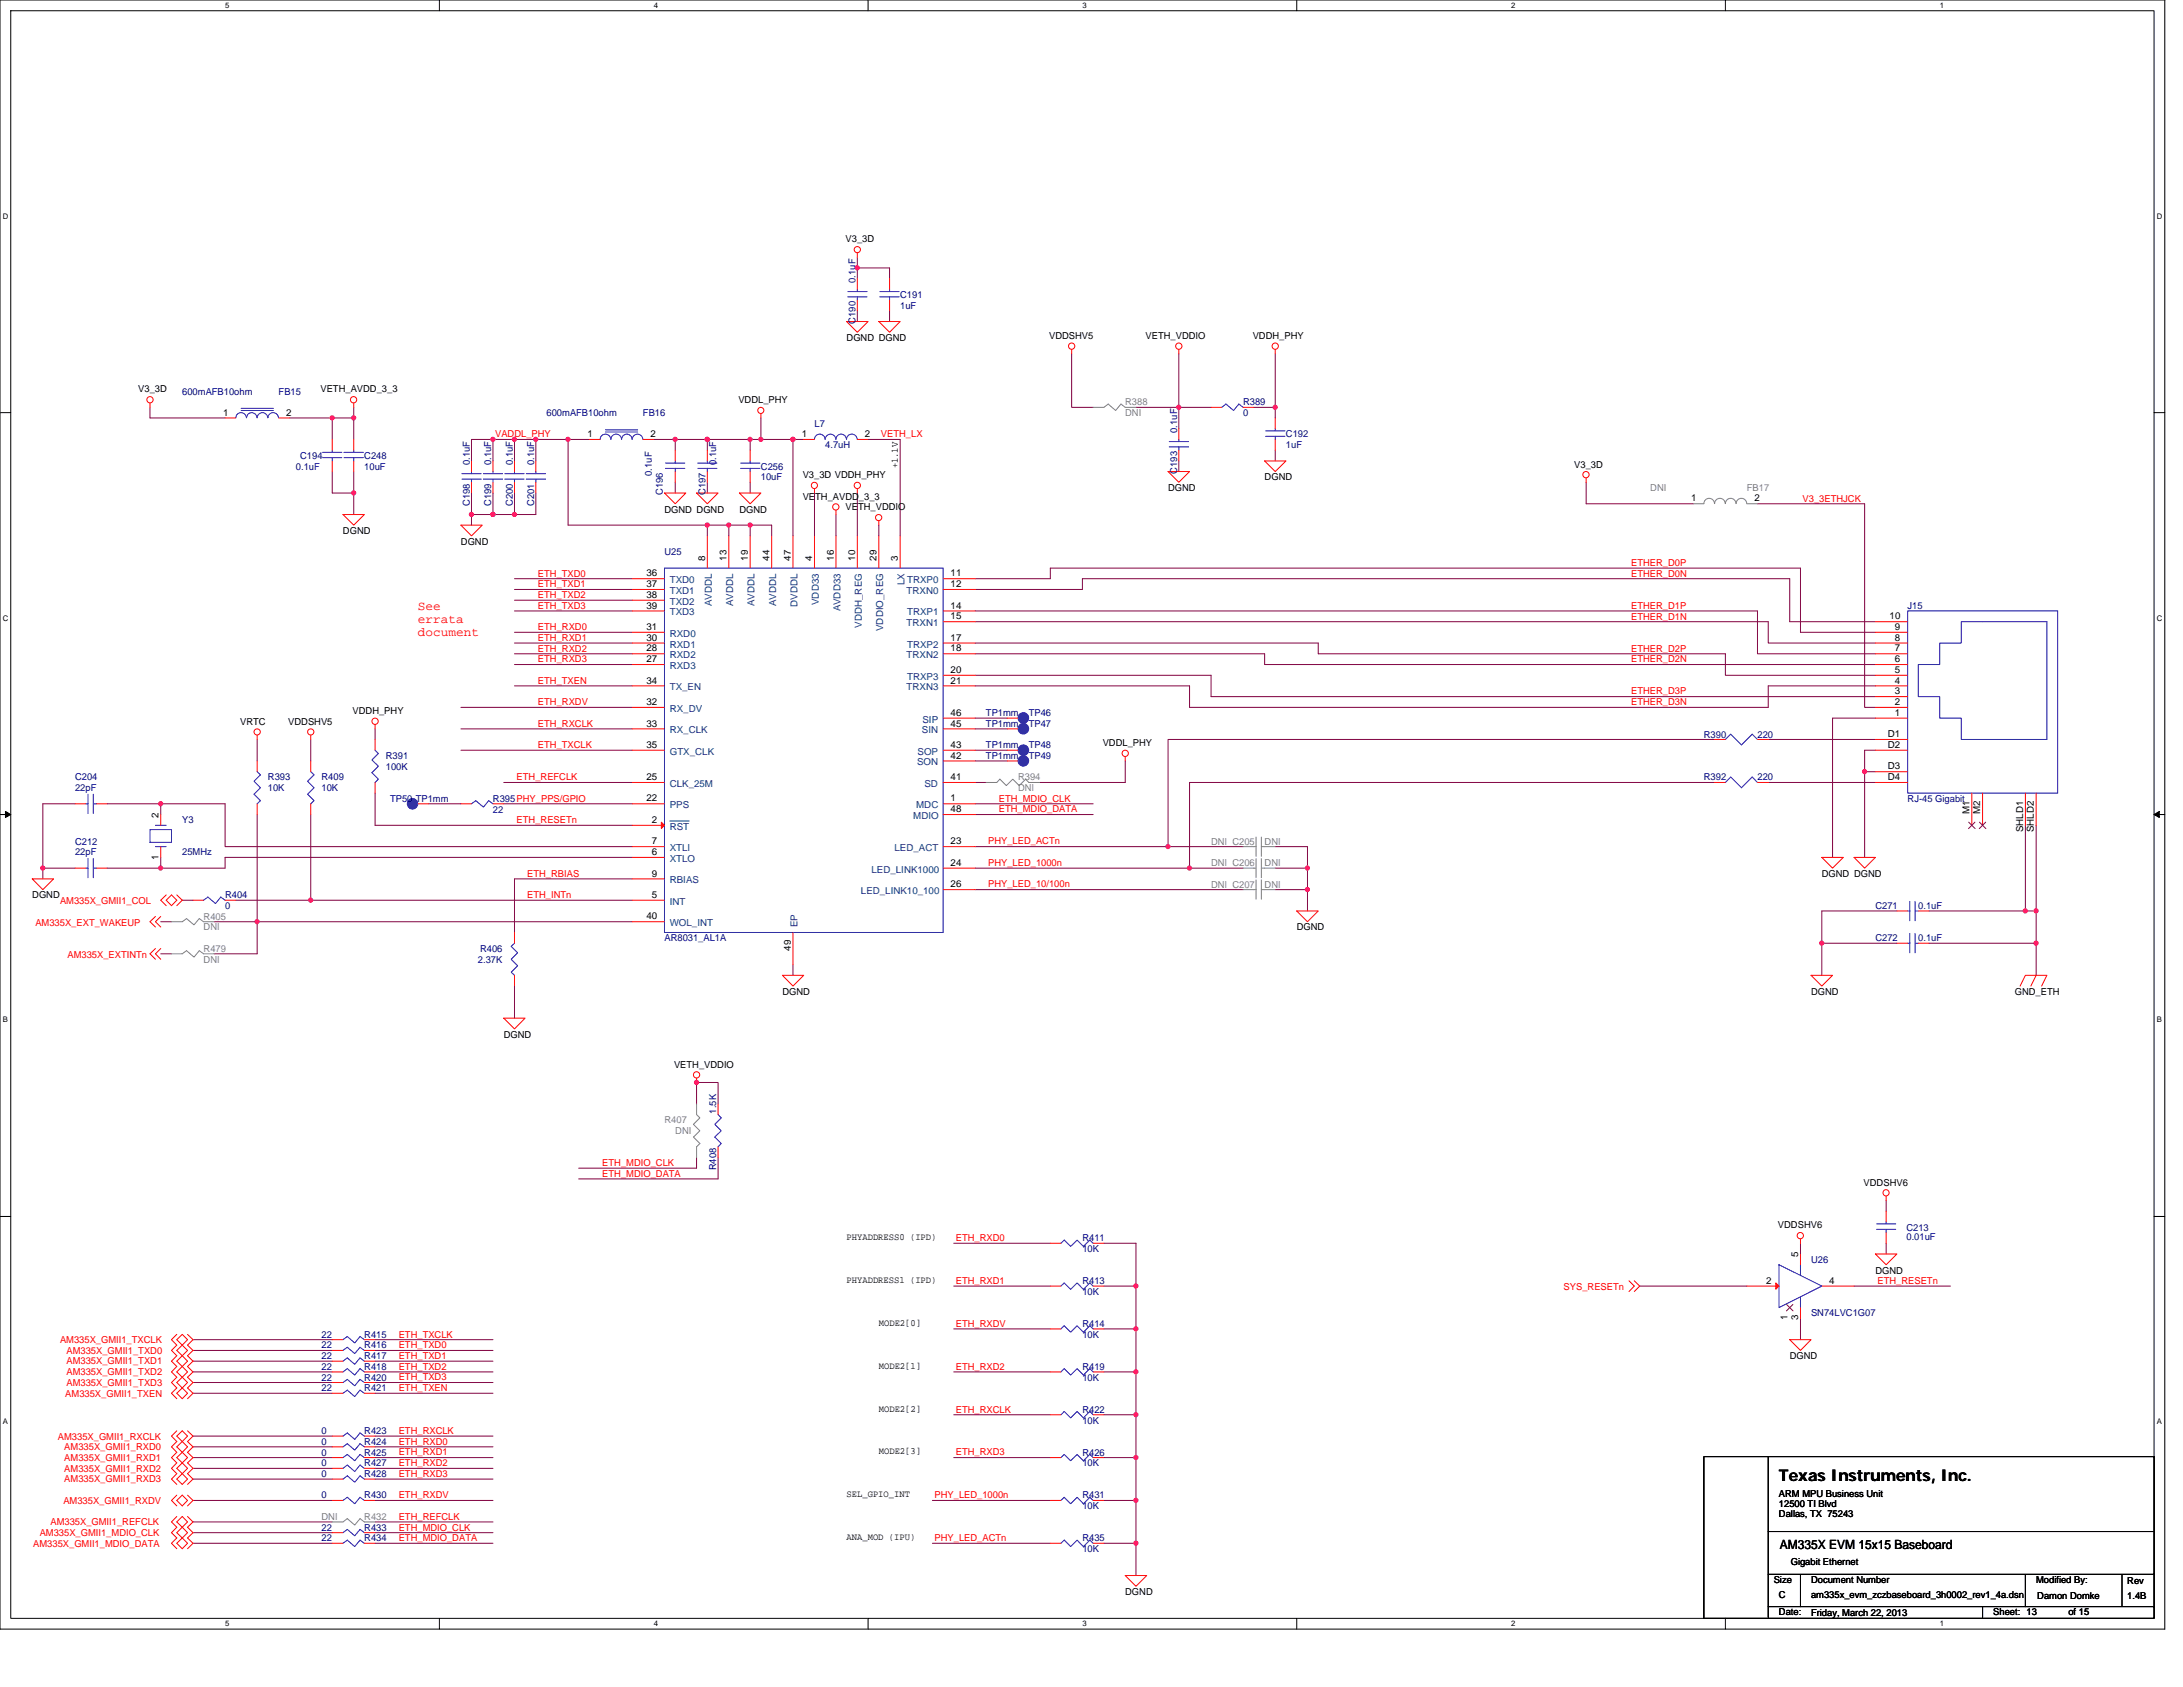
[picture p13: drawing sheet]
<svg xmlns="http://www.w3.org/2000/svg" width="279mm" height="216mm" viewBox="0 0 279 216" stroke-linecap="round" stroke-linejoin="round" font-family="sans-serif">
<defs><g id="words">
<text font-size="2.1" x="227.7" y="189.5">Texas Instruments, Inc.</text>
<g font-size="1.6" fill="#f00">
<text x="53.5" y="78.1">See</text>
<text x="53.5" y="79.7">errata</text>
<text x="53.5" y="81.3">document</text>
</g>
<text font-size="1.6" x="227.8" y="198.2">AM335X EVM 15x15 Baseboard</text>
<g font-size="1.2">
<text x="108.2" y="31">V3_3D</text>
<text x="108.4" y="43.6">DGND DGND</text>
<text x="134.3" y="43.4">VDDSHV5</text>
<text x="146.6" y="43.4">VETH_VDDIO</text>
<text x="160.3" y="43.4">VDDH_PHY</text>
<text x="17.7" y="50.2">V3_3D</text>
<text x="28.6" y="53.2">1</text>
<text x="36.6" y="53.2">2</text>
<text x="41" y="50.2">VETH_AVDD_3_3</text>
<text x="94.5" y="51.6">VDDL_PHY</text>
<text x="75.2" y="55.9">1</text>
<text x="83.2" y="55.9">2</text>
<text x="102.6" y="55.9">1</text>
<text x="110.7" y="55.9">2</text>
<text x="114.9" y="59.9" transform="rotate(-90 114.9 59.9)">+1.1V</text>
<text x="201.5" y="59.8">V3_3D</text>
<text x="85" y="65.6">DGND DGND</text>
<text x="94.6" y="65.6">DGND</text>
<text x="102.7" y="61.2">V3_3D VDDH_PHY</text>
<text x="102.7" y="63.9">VETH_AVDD_3_3</text>
<text x="108.2" y="65.3">VETH_VDDIO</text>
<text x="149.5" y="62.8">DGND</text>
<text x="161.9" y="61.5">DGND</text>
<text x="216.5" y="64.2">1</text>
<text x="224.5" y="64.2">2</text>
<text x="43.9" y="68.3">DGND</text>
<text x="59" y="69.7">DGND</text>
<text x="90.2" y="71.8" transform="rotate(-90 90.2 71.8)">8</text>
<text x="93" y="71.8" transform="rotate(-90 93 71.8)">13</text>
<text x="95.7" y="71.8" transform="rotate(-90 95.7 71.8)">19</text>
<text x="98.5" y="71.8" transform="rotate(-90 98.5 71.8)">44</text>
<text x="101.2" y="71.8" transform="rotate(-90 101.2 71.8)">47</text>
<text x="103.9" y="71.8" transform="rotate(-90 103.9 71.8)">4</text>
<text x="106.7" y="71.8" transform="rotate(-90 106.7 71.8)">16</text>
<text x="109.4" y="71.8" transform="rotate(-90 109.4 71.8)">10</text>
<text x="112.2" y="71.8" transform="rotate(-90 112.2 71.8)">29</text>
<text x="114.9" y="71.8" transform="rotate(-90 114.9 71.8)">3</text>
<text x="82.7" y="73.8">36</text>
<text x="82.7" y="75.1">37</text>
<text x="82.7" y="76.5">38</text>
<text x="82.7" y="77.9">39</text>
<text x="121.7" y="73.8">11</text>
<text x="121.7" y="77.9">14</text>
<text x="121.7" y="75.1">12</text>
<text x="82.7" y="83.4">28</text>
<text x="82.7" y="82">30</text>
<text x="82.7" y="80.6">31</text>
<text x="121.7" y="82">17</text>
<text x="121.7" y="79.3">15</text>
<text x="121.7" y="83.4">18</text>
<text x="241.9" y="79.3">10</text>
<text x="242.5" y="83.4">7</text>
<text x="242.5" y="82">8</text>
<text x="242.5" y="80.6">9</text>
<text x="82.7" y="84.8">27</text>
<text x="82.7" y="87.5">34</text>
<text x="121.7" y="86.1">20</text>
<text x="121.7" y="87.5">21</text>
<text x="242.5" y="88.9">3</text>
<text x="242.5" y="87.5">4</text>
<text x="242.5" y="86.1">5</text>
<text x="242.5" y="84.8">6</text>
<text x="30.7" y="92.8">VRTC</text>
<text x="36.9" y="92.8">VDDSHV5</text>
<text x="45.1" y="91.4">VDDH_PHY</text>
<text x="82.7" y="90.2">32</text>
<text x="82.7" y="93">33</text>
<text x="82.7" y="95.7">35</text>
<text x="121.7" y="93">45</text>
<text x="121.7" y="95.7">43</text>
<text x="121.7" y="91.6">46</text>
<text x="141.1" y="95.5">VDDL_PHY</text>
<text x="241.6" y="94.3">D1</text>
<text x="241.6" y="95.7">D2</text>
<text x="242.5" y="91.6">1</text>
<text x="242.5" y="90.2">2</text>
<text x="82.7" y="99.8">25</text>
<text x="121.7" y="99.8">41</text>
<text x="121.7" y="97.1">42</text>
<text x="241.6" y="98.5">D3</text>
<text x="241.6" y="99.8">D4</text>
<text x="20.3" y="104.7" transform="rotate(-90 20.3 104.7)">2</text>
<text x="82.7" y="102.6">22</text>
<text x="83.4" y="105.3">2</text>
<text x="121.7" y="102.6">1</text>
<text x="121.7" y="103.9">48</text>
<text x="252.1" y="104.2" transform="rotate(-90 252.1 104.2)">M1</text>
<text x="253.4" y="104.2" transform="rotate(-90 253.4 104.2)">M2</text>
<text x="258.9" y="106.5" transform="rotate(-90 258.9 106.5)">SHLD1</text>
<text x="260.3" y="106.5" transform="rotate(-90 260.3 106.5)">SHLD2</text>
<text x="20.3" y="110" transform="rotate(-90 20.3 110)">1</text>
<text x="83.4" y="109.4">6</text>
<text x="83.4" y="108.1">7</text>
<text x="83.4" y="112.2">9</text>
<text x="121.7" y="113.6">26</text>
<text x="121.7" y="108.1">23</text>
<text x="121.7" y="110.8">24</text>
<text x="233.2" y="112.2">DGND DGND</text>
<text x="4.1" y="115">DGND</text>
<text x="82.7" y="117.7">40</text>
<text x="83.4" y="114.9">5</text>
<text x="166" y="119.1">DGND</text>
<text x="101.2" y="121.7" transform="rotate(-90 101.2 121.7)">49</text>
<text x="100.1" y="127.3">DGND</text>
<text x="231.8" y="127.3">DGND</text>
<text x="257.9" y="127.3">GND_ETH</text>
<text x="64.5" y="132.8">DGND</text>
<text x="86.3" y="136.6">VETH_VDDIO</text>
<text x="238.5" y="151.7">VDDSHV6</text>
<text x="108.4" y="158.7">PHYADDRESS0 (IPD)</text>
<text x="227.6" y="157.2">VDDSHV6</text>
<text x="230.1" y="160.9" transform="rotate(-90 230.1 160.9)">5</text>
<text x="108.4" y="164.2">PHYADDRESS1 (IPD)</text>
<text x="226.1" y="164.3">2</text>
<text x="234.1" y="164.3">4</text>
<text x="240" y="163">DGND</text>
<text x="112.5" y="169.7">MODE2[0]</text>
<text x="228.8" y="169" transform="rotate(-90 228.8 169)">1</text>
<text x="229.1" y="173.9">DGND</text>
<text x="230.1" y="169" transform="rotate(-90 230.1 169)">3</text>
<text x="112.5" y="175.2">MODE2[1]</text>
<text x="112.5" y="180.7">MODE2[2]</text>
<text x="108.4" y="191.6">SEL_GPIO_INT</text>
<text x="112.5" y="186.1">MODE2[3]</text>
<text x="227.7" y="191.6">ARM MPU Business Unit</text>
<text x="108.4" y="197.1">ANA_MOD (IPU)</text>
<text x="227.7" y="192.9">12500 TI Blvd</text>
<text x="227.7" y="194.2">Dallas, TX 75243</text>
<text x="227" y="202.6">Size</text>
<text x="229.2" y="200.3">Gigabit Ethernet</text>
<text x="231.8" y="202.6">Document Number</text>
<text x="260.6" y="202.6">Modified By:</text>
<text x="272.3" y="202.8">Rev</text>
<text x="144" y="204.1">DGND</text>
<text x="227.7" y="206.7">Date:</text>
<text x="227.7" y="204.5">C</text>
<text x="231.8" y="206.9">Friday, March 22, 2013</text>
<text x="231.8" y="204.5">am335x_evm_zczbaseboard_3h0002_rev1_4a.dsn</text>
<text x="255.1" y="206.7">Sheet: 13</text>
<text x="260.8" y="204.7">Damon Domke</text>
<text x="264.7" y="206.7">of 15</text>
<text x="272.3" y="204.7">1.4B</text>
</g>
<g font-size="1.2" fill="#000080">
<text x="109.5" y="41.4" transform="rotate(-90 109.5 41.4)">C190</text>
<text x="109.5" y="36.2" transform="rotate(-90 109.5 36.2)">0.1uF</text>
<text x="115.2" y="38.2">C191</text>
<text x="115.2" y="39.5">1uF</text>
<text x="23.3" y="50.5">600mAFB10ohm</text>
<text x="35.7" y="50.5">FB15</text>
<text x="70" y="53.3">600mAFB10ohm</text>
<text x="82.3" y="53.3">FB16</text>
<text x="159.1" y="51.9">R389</text>
<text x="159.1" y="53.3">0</text>
<text x="38.4" y="58.7">C194</text>
<text x="46.6" y="58.7">C248</text>
<text x="60.1" y="59.5" transform="rotate(-90 60.1 59.5)">0.1uF</text>
<text x="62.9" y="59.5" transform="rotate(-90 62.9 59.5)">0.1uF</text>
<text x="65.6" y="59.5" transform="rotate(-90 65.6 59.5)">0.1uF</text>
<text x="68.3" y="59.5" transform="rotate(-90 68.3 59.5)">0.1uF</text>
<text x="91.7" y="59.5" transform="rotate(-90 91.7 59.5)">0.1uF</text>
<text x="104.2" y="54.6">L7</text>
<text x="105.6" y="57.4">4.7uH</text>
<text x="150.6" y="55.4" transform="rotate(-90 150.6 55.4)">0.1uF</text>
<text x="164.6" y="56">C192</text>
<text x="164.6" y="57.4">1uF</text>
<text x="37.9" y="60.1">0.1uF</text>
<text x="46.6" y="60.1">10uF</text>
<text x="60.1" y="64.7" transform="rotate(-90 60.1 64.7)">C198</text>
<text x="62.9" y="64.7" transform="rotate(-90 62.9 64.7)">C199</text>
<text x="65.6" y="64.7" transform="rotate(-90 65.6 64.7)">C200</text>
<text x="68.3" y="64.7" transform="rotate(-90 68.3 64.7)">C201</text>
<text x="83.4" y="60.9" transform="rotate(-90 83.4 60.9)">0.1uF</text>
<text x="84.8" y="63.4" transform="rotate(-90 84.8 63.4)">C196</text>
<text x="90.3" y="63.4" transform="rotate(-90 90.3 63.4)">C197</text>
<text x="97.4" y="60.1">C256</text>
<text x="97.4" y="61.5">10uF</text>
<text x="150.6" y="60.6" transform="rotate(-90 150.6 60.6)">C193</text>
<text x="85" y="71.1">U25</text>
<text x="244.2" y="77.9">J15</text>
<text x="126.2" y="93">TP1mm</text>
<text x="126.2" y="91.7">TP1mm</text>
<text x="126.2" y="95.8">TP1mm</text>
<text x="131.7" y="93">TP47</text>
<text x="131.7" y="91.7">TP46</text>
<text x="131.7" y="95.8">TP48</text>
<text x="218.1" y="94.4">R390</text>
<text x="224.9" y="94.4">220</text>
<text x="9.6" y="99.9">C204</text>
<text x="9.6" y="101.3">22pF</text>
<text x="34.3" y="99.9">R393</text>
<text x="34.3" y="101.3">10K</text>
<text x="41.1" y="99.9">R409</text>
<text x="41.1" y="101.3">10K</text>
<text x="49.4" y="97.1">R391</text>
<text x="49.4" y="98.5">100K</text>
<text x="126.2" y="97.1">TP1mm</text>
<text x="131.7" y="97.1">TP49</text>
<text x="218.1" y="99.9">R392</text>
<text x="224.9" y="99.9">220</text>
<text x="23.3" y="105.4">Y3</text>
<text x="49.9" y="102.6">TP50 TP1mm</text>
<text x="63.1" y="102.6">R395PHY_PPS/GPIO</text>
<text x="63.1" y="104">22</text>
<text x="244.2" y="102.6">RJ-45 Gigabit</text>
<text x="9.6" y="108.1">C212</text>
<text x="9.6" y="109.5">22pF</text>
<text x="23.3" y="109.5">25MHz</text>
<text x="28.8" y="115">R404</text>
<text x="28.8" y="116.3">0</text>
<text x="240" y="116.3">C271</text>
<text x="245.5" y="116.3">0.1uF</text>
<text x="61.2" y="123.2">2.37K</text>
<text x="61.4" y="121.8">R406</text>
<text x="85" y="120.5">AR8031_AL1A</text>
<text x="240" y="120.5">C272</text>
<text x="245.5" y="120.5">0.1uF</text>
<text x="91.7" y="142.5" transform="rotate(-90 91.7 142.5)">1.5K</text>
<text x="91.7" y="149.8" transform="rotate(-90 91.7 149.8)">R408</text>
<text x="138.5" y="158.9">R411</text>
<text x="138.5" y="160.2">10K</text>
<text x="231.8" y="161.6">U26</text>
<text x="244" y="157.5">C213</text>
<text x="244" y="158.7">0.01uF</text>
<text x="138.5" y="164.3">R413</text>
<text x="138.5" y="165.7">10K</text>
<text x="41.1" y="172.6">22</text>
<text x="41.1" y="173.9">22</text>
<text x="41.1" y="171.2">22</text>
<text x="46.6" y="172.6">R416</text>
<text x="46.6" y="173.9">R417</text>
<text x="46.6" y="171.2">R415</text>
<text x="138.5" y="169.8">R414</text>
<text x="138.5" y="171.2">10K</text>
<text x="231.8" y="168.5">SN74LVC1G07</text>
<text x="41.1" y="175.3">22</text>
<text x="41.1" y="176.7">22</text>
<text x="41.1" y="178.1">22</text>
<text x="46.6" y="175.3">R418</text>
<text x="46.6" y="176.7">R420</text>
<text x="46.6" y="178.1">R421</text>
<text x="138.5" y="175.3">R419</text>
<text x="138.5" y="176.7">10K</text>
<text x="41.1" y="183.6">0</text>
<text x="41.1" y="184.9">0</text>
<text x="46.6" y="183.6">R423</text>
<text x="46.6" y="184.9">R424</text>
<text x="138.5" y="180.8">R422</text>
<text x="138.5" y="182.2">10K</text>
<text x="41.1" y="191.8">0</text>
<text x="41.1" y="186.3">0</text>
<text x="41.1" y="189">0</text>
<text x="41.1" y="187.7">0</text>
<text x="46.6" y="191.8">R430</text>
<text x="46.6" y="186.3">R425</text>
<text x="46.6" y="189">R428</text>
<text x="46.6" y="187.7">R427</text>
<text x="138.5" y="191.8">R431</text>
<text x="138.5" y="186.3">R426</text>
<text x="138.5" y="187.7">10K</text>
<text x="41.1" y="195.9">22</text>
<text x="41.1" y="197.3">22</text>
<text x="46.6" y="195.9">R433</text>
<text x="46.6" y="197.3">R434</text>
<text x="138.5" y="193.1">10K</text>
<text x="138.5" y="197.3">R435</text>
<text x="138.5" y="198.6">10K</text>
</g>
<g font-size="1.2" fill="#808080">
<text x="144" y="51.9">R388</text>
<text x="144" y="53.3">DNI</text>
<text x="211.2" y="62.8">DNI</text>
<text x="223.6" y="62.8">FB17</text>
<text x="130.3" y="99.9">R394</text>
<text x="130.3" y="101.3">DNI</text>
<text x="155" y="113.6">DNI C207</text>
<text x="155" y="110.8">DNI C206</text>
<text x="155" y="108.1">DNI C205</text>
<text x="161.9" y="113.6">DNI</text>
<text x="161.9" y="110.8">DNI</text>
<text x="161.9" y="108.1">DNI</text>
<text x="26.1" y="117.7">R405</text>
<text x="26.1" y="119.1">DNI</text>
<text x="26.1" y="121.8">R479</text>
<text x="26.1" y="123.2">DNI</text>
<text x="85" y="143.8">R407</text>
<text x="86.4" y="145.1">DNI</text>
<text x="41.1" y="194.5">DNI</text>
<text x="46.6" y="194.5">R432</text>
</g>
<g font-size="1.2" fill="#f00">
<text x="63.4" y="56">VADDL_PHY</text>
<text x="112.8" y="56">VETH_LX</text>
<text x="230.7" y="64.2">V3_3ETHJCK</text>
<text x="68.9" y="75.2">ETH_TXD1</text>
<text x="68.9" y="73.8">ETH_TXD0</text>
<text x="68.9" y="77.9">ETH_TXD3</text>
<text x="68.9" y="76.5">ETH_TXD2</text>
<text x="208.8" y="73.8">ETHER_D0N</text>
<text x="208.8" y="77.9">ETHER_D1P</text>
<text x="208.8" y="72.4">ETHER_D0P</text>
<text x="68.9" y="80.6">ETH_RXD0</text>
<text x="68.9" y="82">ETH_RXD1</text>
<text x="68.9" y="83.4">ETH_RXD2</text>
<text x="208.8" y="79.3">ETHER_D1N</text>
<text x="208.8" y="83.4">ETHER_D2P</text>
<text x="68.9" y="84.8">ETH_RXD3</text>
<text x="68.9" y="87.5">ETH_TXEN</text>
<text x="208.8" y="84.8">ETHER_D2N</text>
<text x="208.8" y="88.9">ETHER_D3P</text>
<text x="68.9" y="95.7">ETH_TXCLK</text>
<text x="68.9" y="93">ETH_RXCLK</text>
<text x="68.9" y="90.3">ETH_RXDV</text>
<text x="208.8" y="90.3">ETHER_D3N</text>
<text x="66.1" y="99.9">ETH_REFCLK</text>
<text x="66.1" y="105.3">ETH_RESETn</text>
<text x="127.8" y="102.6">ETH_MDIO_CLK</text>
<text x="127.8" y="104">ETH_MDIO_DATA</text>
<text x="67.5" y="112.2">ETH_RBIAS</text>
<text x="126.5" y="108.1">PHY_LED_ACTn</text>
<text x="126.5" y="110.8">PHY_LED_1000n</text>
<text x="126.5" y="113.6">PHY_LED_10/100n</text>
<text x="4.5" y="118.5">AM335X_EXT_WAKEUP</text>
<text x="7.7" y="115.7">AM335X_GMII1_COL</text>
<text x="67.5" y="114.9">ETH_INTn</text>
<text x="8.6" y="122.6">AM335X_EXTINTn</text>
<text x="77.1" y="149.2">ETH_MDIO_CLK</text>
<text x="77.1" y="150.6">ETH_MDIO_DATA</text>
<text x="122.3" y="158.8">ETH_RXD0</text>
<text x="122.3" y="164.3">ETH_RXD1</text>
<text x="200.1" y="165">SYS_RESETn</text>
<text x="240.3" y="164.3">ETH_RESETn</text>
<text x="7.7" y="171.9">AM335X_GMII1_TXCLK</text>
<text x="8.5" y="173.3">AM335X_GMII1_TXD0</text>
<text x="51" y="171.2">ETH_TXCLK</text>
<text x="51" y="172.6">ETH_TXD0</text>
<text x="51" y="173.9">ETH_TXD1</text>
<text x="122.3" y="169.8">ETH_RXDV</text>
<text x="8.4" y="178.8">AM335X_GMII1_TXEN</text>
<text x="8.5" y="174.6">AM335X_GMII1_TXD1</text>
<text x="8.5" y="176">AM335X_GMII1_TXD2</text>
<text x="8.5" y="177.4">AM335X_GMII1_TXD3</text>
<text x="51" y="175.3">ETH_TXD2</text>
<text x="51" y="176.7">ETH_TXD3</text>
<text x="51" y="178">ETH_TXEN</text>
<text x="122.3" y="175.3">ETH_RXD2</text>
<text x="7.4" y="184.2">AM335X_GMII1_RXCLK</text>
<text x="8.2" y="185.6">AM335X_GMII1_RXD0</text>
<text x="51" y="183.5">ETH_RXCLK</text>
<text x="51" y="184.9">ETH_RXD0</text>
<text x="122.3" y="180.8">ETH_RXCLK</text>
<text x="8.2" y="187">AM335X_GMII1_RXD1</text>
<text x="8.2" y="188.3">AM335X_GMII1_RXD2</text>
<text x="8.2" y="189.7">AM335X_GMII1_RXD3</text>
<text x="51" y="186.3">ETH_RXD1</text>
<text x="51" y="187.6">ETH_RXD2</text>
<text x="51" y="189">ETH_RXD3</text>
<text x="51" y="191.7">ETH_RXDV</text>
<text x="119.6" y="191.7">PHY_LED_1000n</text>
<text x="122.3" y="186.3">ETH_RXD3</text>
<text x="4.3" y="198">AM335X_GMII1_MDIO_DATA</text>
<text x="5.1" y="196.6">AM335X_GMII1_MDIO_CLK</text>
<text x="6.5" y="195.2">AM335X_GMII1_REFCLK</text>
<text x="8.1" y="192.5">AM335X_GMII1_RXDV</text>
<text x="51" y="194.5">ETH_REFCLK</text>
<text x="51" y="195.9">ETH_MDIO_CLK</text>
<text x="51" y="197.2">ETH_MDIO_DATA</text>
<text x="119.6" y="197.2">PHY_LED_ACTn</text>
</g>
<g font-size="1.2" fill="#004080">
<text x="85.7" y="74.6">TXD0</text>
<text x="85.7" y="76">TXD1</text>
<text x="85.7" y="77.4">TXD2</text>
<text x="91.1" y="77.6" transform="rotate(-90 91.1 77.6)">AVDDL</text>
<text x="93.9" y="77.6" transform="rotate(-90 93.9 77.6)">AVDDL</text>
<text x="96.6" y="77.6" transform="rotate(-90 96.6 77.6)">AVDDL</text>
<text x="99.3" y="77.6" transform="rotate(-90 99.3 77.6)">AVDDL</text>
<text x="102.1" y="77.6" transform="rotate(-90 102.1 77.6)">DVDDL</text>
<text x="104.8" y="77.4" transform="rotate(-90 104.8 77.4)">VDD33</text>
<text x="115.8" y="74.9" transform="rotate(-90 115.8 74.9)">LX</text>
<text x="116" y="76">TRXN0</text>
<text x="116.1" y="74.6">TRXP0</text>
<text x="85.7" y="82.9">RXD1</text>
<text x="85.7" y="81.5">RXD0</text>
<text x="85.7" y="78.8">TXD3</text>
<text x="107.6" y="78.3" transform="rotate(-90 107.6 78.3)">AVDD33</text>
<text x="110.3" y="80.3" transform="rotate(-90 110.3 80.3)">VDDH_REG</text>
<text x="113.1" y="80.8" transform="rotate(-90 113.1 80.8)">VDDIO_REG</text>
<text x="116" y="80.1">TRXN1</text>
<text x="116.1" y="78.8">TRXP1</text>
<text x="116.1" y="82.9">TRXP2</text>
<text x="85.7" y="85.6">RXD3</text>
<text x="85.7" y="84.2">RXD2</text>
<text x="85.7" y="88.3">TX_EN</text>
<text x="116" y="84.2">TRXN2</text>
<text x="116" y="88.3">TRXN3</text>
<text x="116.1" y="87">TRXP3</text>
<text x="85.7" y="91.1">RX_DV</text>
<text x="85.7" y="93.9">RX_CLK</text>
<text x="118" y="93.9">SIN</text>
<text x="118.1" y="92.5">SIP</text>
<text x="85.7" y="100.7">CLK_25M</text>
<text x="85.7" y="96.6">GTX_CLK</text>
<text x="117.4" y="98">SON</text>
<text x="117.4" y="96.6">SOP</text>
<text x="118.3" y="100.7">SD</text>
<text x="85.7" y="103.4">PPS</text>
<text x="85.7" y="106.2">RST</text>
<text x="116.9" y="104.8">MDIO</text>
<text x="117.3" y="103.4">MDC</text>
<text x="85.7" y="110.3">XTLO</text>
<text x="85.7" y="108.9">XTLI</text>
<text x="85.7" y="113.1">RBIAS</text>
<text x="111.5" y="111.7">LED_LINK1000</text>
<text x="114.5" y="108.9">LED_ACT</text>
<text x="85.7" y="115.8">INT</text>
<text x="85.7" y="118.5">WOL_INT</text>
<text x="102.1" y="118.7" transform="rotate(-90 102.1 118.7)">EP</text>
<text x="110.2" y="114.4">LED_LINK10_100</text>
</g>
<g font-size="1">
<text x="28.8" y="1">5</text>
<text x="83.7" y="1">4</text>
<text x="138.5" y="1">3</text>
<text x="193.4" y="1">2</text>
<text x="248.3" y="1">1</text>
<text x=".4" y="28">D</text>
<text x="276.1" y="28">D</text>
<text x=".4" y="79.4">C</text>
<text x="276.1" y="79.4">C</text>
<text x=".4" y="130.9">B</text>
<text x="276.1" y="130.9">B</text>
<text x=".4" y="182.3">A</text>
<text x="276.1" y="182.3">A</text>
<text x="28.8" y="208.2">5</text>
<text x="83.7" y="208.2">4</text>
<text x="138.5" y="208.2">3</text>
<text x="193.4" y="208.2">2</text>
<text x="248.3" y="208.2">1</text>
</g>
</g></defs>
<path d="M0 0h277.1v208.5h-277.1zM1.4 1.4h274.3v205.7h-274.3z" fill="none" stroke="#000" stroke-width=".13"/>
<g fill="#fff">
<path d="M28.8 .1h.6v1.1h-.6z"/>
<path d="M28.8 207.3h.6v1.1h-.6z"/>
</g>
<path d="M56.2 0v1.4M56.2 207.1v1.4" fill="none" stroke="#000" stroke-width=".13"/>
<g fill="#fff">
<path d="M83.7 .1h.5v1.1h-.5z"/>
<path d="M83.7 207.3h.5v1.1h-.5z"/>
</g>
<path d="M111.1 0v1.4M111.1 207.1v1.4" fill="none" stroke="#000" stroke-width=".13"/>
<g fill="#fff">
<path d="M138.5 .1h.6v1.1h-.6z"/>
<path d="M138.5 207.3h.6v1.1h-.6z"/>
</g>
<path d="M166 0v1.4M166 207.1v1.4" fill="none" stroke="#000" stroke-width=".13"/>
<g fill="#fff">
<path d="M193.4 .1h.6v1.1h-.6z"/>
<path d="M193.4 207.3h.6v1.1h-.6z"/>
</g>
<path d="M220.8 0v1.4M220.8 207.1v1.4" fill="none" stroke="#000" stroke-width=".13"/>
<g fill="#fff">
<path d="M248.3 .1h.5v1.1h-.5z"/>
<path d="M248.3 207.3h.5v1.1h-.5z"/>
<path d="M.4 27.1h.7v1.1h-.7z"/>
<path d="M276.1 27.1h.7v1.1h-.7z"/>
<path d="M.4 78.5h.7v1.1h-.7z"/>
<path d="M276.1 78.5h.7v1.1h-.7z"/>
</g>
<path d="M0 52.8h1.4M275.7 52.8h1.4" fill="none" stroke="#000" stroke-width=".13"/>
<g fill="#fff">
<path d="M.4 130h.6v1.1h-.6z"/>
<path d="M276.1 130h.6v1.1h-.6z"/>
</g>
<path d="M0 104.2h1.4M275.7 104.2h1.4" fill="none" stroke="#000" stroke-width=".13"/>
<path d="M.7 103.8l.7 .4-.7 .4zM275.7 104.2l.7-.4v.8z" fill="#000" stroke="#000" stroke-width=".13"/>
<g fill="#fff">
<path d="M.4 181.4h.6v1.1h-.6z"/>
<path d="M276.1 181.4h.6v1.1h-.6z"/>
</g>
<path d="M0 155.7h1.4M275.7 155.7h1.4M218.1 186.4h57.6v20.7h-57.6zM226.3 186.4v20.6M226.3 196h49.4M226.3 201.5h49.4M226.3 205.6h49.4M230.4 201.5v4.1M253.7 205.6v1.4M259.2 201.5v4.1M271.6 201.5v4.1" fill="none" stroke="#000" stroke-width=".13"/>
<g fill="none" stroke="#800040" stroke-width=".13">
<path d="M109.7 34.3v1.4M109.7 32.9v1.4M109.7 34.3h4.2v1.4M109.7 39.8v1.3M113.9 39.8v1.3M19.2 52.1v1.4h9.6M37 53.5h5.5M42.5 53.5v2.7M42.5 53.5h2.8M45.3 52.1v1.4M45.3 53.5v2.7M63.1 56.2h-2.8v2.8"/>
<path d="M63.1 56.2v2.8M63.1 56.2h2.7M65.8 56.2h2.8M65.8 56.2v2.8M68.6 56.2v2.8M68.6 56.2h4.1M72.7 56.2h2.7M72.7 56.2v11h17.8M83.7 56.2h2.7M86.4 56.2h4.1M86.4 56.2v1.4M90.5 56.2v1.4"/>
<path d="M90.5 56.2h5.5v1.4M96 56.2h1.4M97.4 53.5v2.7M97.4 56.2h4.1M101.5 56.2h1.4M101.5 56.2v12.4M111.1 56.2h4.1v12.4M137.2 45.3v6.8h2.7M145.4 52.1h5.5M150.9 52.1h4.1M150.9 59v1.3M150.9 52.1v2.8"/>
<path d="M150.9 45.3v6.8M160.5 52.1h2.7M163.2 45.3v6.8M163.2 57.6v1.4M163.2 52.1v1.4M42.5 60.3v2.8h2.8v-2.8M45.3 63.1v2.7M60.3 65.8v1.4M60.3 65.8h2.8M60.3 63.1v2.7M63.1 63.1v2.7M63.1 65.8h2.7"/>
<path d="M65.8 63.1v2.7M65.8 75.4h15.1M65.8 74.1h15.1M65.8 78.2h15.1M65.8 76.8h15.1M68.6 63.1v2.7h-2.8M86.4 61.7v1.4M90.5 61.7v1.4M90.5 67.2h2.8v1.4M90.5 67.2v1.4M93.3 67.2h2.7M96 67.2v1.4"/>
<path d="M96 61.7v1.4M96 67.2h2.8v1.4M104.2 63.1v5.5M107 65.8v2.8M109.7 63.1v5.5M112.5 67.2v1.4M124.8 74.1h9.6v-1.4h96v8.2h9.6M124.8 79.6h101.5v2.7h13.7M124.8 78.2h100.1v5.5h15.1M124.8 75.4h13.7v-1.3h90.6v5.5h10.9M203 61.7v2.8h13.7M224.9 64.5h13.8v26h1.3"/>
<path d="M32.9 94.6v2.8M39.8 94.6v2.8M48 93.3v1.3M59 93.3h21.9M59 96h21.9M59 90.5h21.9M65.8 80.9h15.1M65.8 82.3h15.1M65.8 83.7h15.1M65.8 85h15.1M65.8 87.8h15.1M124.8 93.3h4.1"/>
<path d="M124.8 97.4h4.1M124.8 96h4.1M124.8 83.7h37.1v1.3h78.1M124.8 86.4h30.2v2.8h85M124.8 91.9h4.1M124.8 82.3h43.9v1.4h52.1v2.7h19.2M124.8 87.8h27.5v2.7h74v-2.7h13.7M144 97.4v2.7h-10.9M219.5 94.6h-70v13.8M226.3 94.6h13.7M238.7 98.8v10.9M240 91.9h-5.5v17.8"/>
<path d="M240 96h-1.3v2.8h1.3M5.5 111.1v1.4M5.5 111.1h4.1M9.6 102.9h-4.1v8.2M13.7 111.1h6.9M13.7 102.9h6.9M20.6 118h1.3M20.6 109.7v1.4M20.6 102.9h8.2v5.5h52.1M20.6 102.9v1.3M23.3 115.2h1.4M27.4 118h5.5"/>
<path d="M30.2 115.2h9.6M32.9 118h48M32.9 104.2v13.8M32.9 118v4.1h-5.5M39.8 115.2h41.1M39.8 104.2v11M48 101.5v4.1h32.9M54.9 102.9h4.1M64.5 102.9h16.4M64.5 100.1h16.4M80.9 112.5h-15.1v6.8M80.9 109.7h-52.1v1.4h-8.2"/>
<path d="M124.8 111.1h27.5M124.8 113.9h34.3M124.8 108.4h24.7M124.8 100.1h1.4M124.8 102.9h15.1M124.8 104.2h15.1M149.5 108.4h9.6M152.3 111.1h6.8M163.2 108.4h4.1v2.7M163.2 111.1h4.1M163.2 113.9h4.1M167.3 111.1v2.8"/>
<path d="M167.3 113.9v2.7M219.5 100.1h-67.2v11M226.3 100.1h13.7M242.8 116.6h-9.6v4.1h9.6M246.9 116.6h12.3M259.2 105.6v11M259.2 116.6h1.4M260.6 105.6v11M260.6 116.6v4.1h-13.7M20.6 122.1h1.3M65.8 126.2v4.1M101.5 123.4v1.4"/>
<path d="M233.2 120.7v4.1M260.6 120.7v4.1M89.2 141.3v-2.8h2.7v2.8M89.2 148.1v1.4h-15.1M91.9 148.1v2.8h-17.8M122.1 159.1h12.3M141.3 159.1h4.1v5.5M230.4 159.1v1.4M241.4 153.6v1.4M241.4 159.1v1.4M24.7 172.8h17.8M24.7 174.2h17.8"/>
<path d="M24.7 175.6h17.8M24.7 176.9h17.8M24.7 178.3h17.8M24.7 171.5h17.8M48 172.8h15.1M48 174.2h15.1M48 175.6h15.1M48 176.9h15.1M48 178.3h15.1M48 171.5h15.1M122.1 170.1h12.3M122.1 175.6h12.3"/>
<path d="M122.1 164.6h12.3M141.3 164.6h4.1M141.3 170.1h4.1M141.3 175.6h4.1M145.4 175.6v5.5M145.4 170.1v5.5M145.4 164.6v5.5M209.9 164.6h13.7M230.4 168.7v2.7M237.3 164.6h12.3M24.7 183.8h17.8M24.7 185.2h17.8"/>
<path d="M24.7 186.5h17.8M24.7 187.9h17.8M24.7 189.3h17.8M24.7 192h17.8M24.7 194.8h17.8M24.7 196.2h17.8M24.7 197.5h17.8M48 183.8h15.1M48 185.2h15.1M48 186.5h15.1M48 187.9h15.1M48 189.3h15.1"/>
<path d="M48 192h15.1M48 194.8h15.1M48 196.2h15.1M48 197.5h15.1M119.3 197.5h15.1M119.3 192h15.1M122.1 181.1h12.3M122.1 186.5h12.3M141.3 192h4.1M141.3 197.5h4.1M141.3 181.1h4.1M141.3 186.5h4.1"/>
<path d="M145.4 181.1v5.4M145.4 186.5v5.5M145.4 192v5.5M145.4 197.5v4.1"/>
</g>
<g fill="#f0f" stroke="#f0f" stroke-width=".13">
<circle cx="233.2" cy="120.7" r=".27"/>
<circle cx="260.6" cy="120.7" r=".27"/>
<circle cx="259.2" cy="116.6" r=".27"/>
<circle cx="238.6" cy="98.8" r=".27"/>
<circle cx="63.1" cy="65.8" r=".27"/>
<circle cx="90.5" cy="56.2" r=".27"/>
<circle cx="86.4" cy="56.2" r=".27"/>
<circle cx="101.5" cy="56.2" r=".27"/>
<circle cx="96" cy="67.2" r=".27"/>
<circle cx="93.3" cy="67.2" r=".27"/>
<circle cx="45.3" cy="63.1" r=".27"/>
<circle cx="167.3" cy="113.8" r=".27"/>
<circle cx="109.7" cy="34.3" r=".27"/>
<circle cx="45.3" cy="53.5" r=".27"/>
<circle cx="152.2" cy="111.1" r=".27"/>
<circle cx="150.9" cy="52.1" r=".27"/>
<circle cx="42.5" cy="53.5" r=".27"/>
<circle cx="163.2" cy="52.1" r=".27"/>
<circle cx="60.3" cy="65.8" r=".27"/>
<circle cx="20.6" cy="102.9" r=".27"/>
<circle cx="5.5" cy="111.1" r=".27"/>
<circle cx="20.6" cy="111.1" r=".27"/>
<circle cx="89.1" cy="138.5" r=".27"/>
<circle cx="90.5" cy="67.2" r=".27"/>
<circle cx="72.7" cy="56.2" r=".27"/>
<circle cx="68.6" cy="56.2" r=".27"/>
<circle cx="63.1" cy="56.2" r=".27"/>
<circle cx="167.3" cy="111.1" r=".27"/>
<circle cx="65.8" cy="65.8" r=".27"/>
<circle cx="145.4" cy="175.6" r=".27"/>
<circle cx="145.4" cy="170.1" r=".27"/>
<circle cx="145.4" cy="181" r=".27"/>
<circle cx="145.4" cy="164.6" r=".27"/>
<circle cx="145.4" cy="186.5" r=".27"/>
<circle cx="145.4" cy="197.5" r=".27"/>
<circle cx="145.4" cy="192" r=".27"/>
<circle cx="149.5" cy="108.3" r=".27"/>
<circle cx="65.8" cy="56.2" r=".27"/>
<circle cx="97.4" cy="56.2" r=".27"/>
<circle cx="32.9" cy="117.9" r=".27"/>
<circle cx="96" cy="56.2" r=".27"/>
<circle cx="260.6" cy="116.6" r=".27"/>
<circle cx="39.8" cy="115.2" r=".27"/>
</g>
<g fill="none" stroke="#f00" stroke-width=".13">
<path d="M109.7 32.4v.5M109.7 35.7v1.3M109.7 38.4v1.4M113.9 35.7v1.3M113.9 38.4v1.4M19.2 51.6v.5M28.8 53.5h1.4M35.7 53.5h1.3M42.5 56.2v1.4M42.5 59v1.3M45.3 51.6v.5M45.3 56.2v1.4"/>
<path d="M45.3 59v1.3M60.3 59v1.3M63.1 59v1.3M65.8 59v1.3M68.6 59v1.3M75.4 56.2h1.4M82.3 56.2h1.4M86.4 57.6v1.4M90.5 57.6v1.4M96 57.6v1.4M97.4 52.9v.6M102.9 56.2h1.3"/>
<path d="M108.4 41.1h2.7l-1.4 1.4zM109.7 56.2h1.4M112.5 41.1h2.7l-1.3 1.4zM137.2 44.7v.6M150.9 44.7v.6M150.9 54.9v1.3M150.9 57.6v1.4M155 52.1h1.4M159.1 52.1h1.4M161.9 59h2.7l-1.4 1.3zM163.2 44.7v.6M163.2 53.5v1.4"/>
<path d="M163.2 56.2v1.4M43.9 65.8h2.7l-1.3 1.4zM59 67.2h2.7l-1.4 1.4zM60.3 61.7v1.4M63.1 61.7v1.4M65.8 61.7v1.4M68.6 61.7v1.4M80.9 74.1h4.1M80.9 75.4h4.1M80.9 76.8h4.1M80.9 78.2h4.1M85 63.1h2.8l-1.4 1.4z"/>
<path d="M86.4 60.3v1.4M89.2 63.1h2.7l-1.4 1.4zM90.5 60.3v1.4M90.5 68.6v4.1M93.3 68.6v4.1M94.6 63.1h2.8l-1.4 1.4zM96 68.6v4.1M96 60.3v1.4M98.8 68.6v4.1M101.5 68.6v4.1M104.2 62.5v.6M104.2 68.6v4.1"/>
<path d="M107 65.3v.5M107 68.6v4.1M109.7 62.5v.6M109.7 68.6v4.1M112.5 66.7v.5M112.5 68.6v4.1M115.2 68.6v4.1M120.7 74.1h4.1M120.7 75.4h4.1M120.7 78.2h4.1M120.7 79.6h4.1M149.5 60.3h2.8l-1.4 1.4z"/>
<path d="M203 61.2v.5M240 79.6h4.2M32.9 94.1v.5M32.9 97.4v1.4M39.8 94.1v.5M39.8 97.4v1.4M48 92.7v.6M48 94.6v1.4M80.9 85h4.1M80.9 83.7h4.1M80.9 82.3h4.1M80.9 80.9h4.1"/>
<path d="M80.9 90.5h4.1M80.9 93.3h4.1M80.9 87.8h4.1M80.9 96h4.1M120.7 93.3h4.1M120.7 91.9h4.1M120.7 82.3h4.1M120.7 83.7h4.1M120.7 86.4h4.1M120.7 87.8h4.1M120.7 97.4h4.1M120.7 96h4.1"/>
<path d="M128.9 93.3h1.4M128.9 97.4h1.4M128.9 91.9h1.4M128.9 96h1.4M144 96.8v.6M219.5 94.6h1.3M224.9 94.6h1.4M240 91.9h4.2M240 90.5h4.2M240 89.2h4.2M240 87.8h4.2M240 86.4h4.2"/>
<path d="M240 85h4.2M240 83.7h4.2M240 82.3h4.2M240 80.9h4.2M240 94.6h4.2M240 96h4.2M240 98.8h4.2M4.1 112.5h2.8l-1.4 1.4zM9.6 111.1h1.4M9.6 102.9h1.4M12.3 111.1h1.4M12.3 102.9h1.4"/>
<path d="M19.9 117.3l-.7 .7 .7 .6M20.6 117.3l-.7 .7 .7 .6M20.6 108.4v1.3M20.6 104.2v1.4M21.3 115.2l.6-.7 .7 .7-.7 .7zM21.3 114.5l-.7 .7 .7 .7M22.6 114.5l.7 .7-.7 .7M24.7 115.2h1.4M28.8 115.2h1.4M32.9 102.9v1.3M39.8 102.9v1.3M48 100.1v1.4"/>
<path d="M53.5 102.9h1.4M59 102.9h1.3M63.1 102.9h1.4M65.8 119.3v1.4M80.9 100.1h4.1M80.9 102.9h4.1M80.9 115.2h4.1M80.9 109.7h4.1M80.9 108.4h4.1M80.9 112.5h4.1M80.9 118h4.1M80.9 105.6h4.1"/>
<path d="M101.5 119.3v4.1M120.7 100.1h4.1M120.7 108.4h4.1M120.7 111.1h4.1M120.7 113.9h4.1M120.7 102.9h4.1M120.7 104.2h4.1M166 116.6h2.7l-1.4 1.4zM219.5 100.1h1.3M224.9 100.1h1.4M233.2 109.7h2.7l-1.4 1.4zM237.3 109.7h2.7l-1.3 1.4z"/>
<path d="M240 100.1h4.2M242.8 116.6h1.4M245.5 116.6h1.4M252.4 101.5v4.1M253.7 101.5v4.1M259.2 101.5v4.1M260.6 101.5v4.1M19.9 121.4l-.7 .7 .7 .7M20.6 121.4l-.7 .7 .7 .7M64.5 130.3h2.7l-1.4 1.4zM65.8 124.8v1.4M89.2 138v.5"/>
<path d="M100.1 124.8h2.8l-1.4 1.4zM231.8 124.8h2.7l-1.3 1.4zM242.8 120.7h1.4M245.5 120.7h1.4M258.6 126.2l.6-1.4h2.8l-.7 1.4M260.6 124.8l-.7 1.4M91.9 141.3v1.3M91.9 146.8v1.3M134.4 159.1h1.4M139.9 159.1h1.4M230.4 158.6v.5M241.4 153.1v.5"/>
<path d="M241.4 155v1.4M241.4 157.7v1.4M22.6 171.4l.7-.6 .7 .6-.7 .7zM22.6 178.3l.7-.7 .7 .7-.7 .7zM22.6 170.8l-.7 .6 .7 .7-.7 .7 .7 .7-.7 .7 .7 .7-.7 .7 .7 .7-.7 .6 .7 .7-.7 .7 .7 .7M23.3 172.1l-.7 .7 .7 .7M23.3 173.5l-.7 .7 .7 .7M23.3 174.9l-.7 .7 .7 .7M23.3 176.3l-.7 .6 .7 .7M23.3 172.1l.7 .7-.7 .7M23.3 173.5l.7 .7-.7 .7M23.3 174.9l.7 .7-.7 .7"/>
<path d="M23.3 176.3l.7 .6-.7 .7M24 170.8l.7 .6-.7 .7 .7 .7-.7 .7 .7 .7-.7 .7 .7 .7-.7 .7 .7 .6-.7 .7 .7 .7-.7 .7M42.5 175.6h1.4M42.5 172.8h1.4M42.5 176.9h1.4M42.5 174.2h1.4M42.5 171.4h1.4M42.5 178.3h1.4M46.6 175.6h1.4M46.6 172.8h1.4M46.6 176.9h1.4M46.6 174.2h1.4"/>
<path d="M46.6 171.4h1.4M46.6 178.3h1.4M134.4 175.6h1.4M134.4 170.1h1.4M134.4 164.6h1.4M139.9 175.6h1.4M139.9 170.1h1.4M139.9 164.6h1.4M208.5 163.9l.7 .7-.7 .7M209.2 163.9l.7 .7-.7 .7M223.6 164.6h4.1M229.1 171.4h2.7l-1.4 1.4z"/>
<path d="M229.1 167.3h.1M230.4 160.5v1.4M230.4 167.3v1.4M233.2 164.6h4.1M240 160.5h2.8l-1.4 1.4zM22.6 183.8l.7-.7 .7 .7-.7 .7zM22.6 189.3l.7-.7 .7 .7-.7 .7zM22.6 192l.7-.7 .7 .7-.7 .7zM22.6 194.8l.7-.7 .7 .7-.7 .7zM22.6 197.5l.7-.7 .7 .7-.7 .7zM22.6 183.1l-.7 .7 .7 .7-.7 .7 .7 .7-.7 .6 .7 .7-.7 .7 .7 .7-.7 .7 .7 .7M22.6 191.3l-.7 .7 .7 .7"/>
<path d="M22.6 194.1l-.7 .7 .7 .7-.7 .7 .7 .6-.7 .7 .7 .7M23.3 184.5l-.7 .7 .7 .7M23.3 185.9l-.7 .6 .7 .7M23.3 187.2l-.7 .7 .7 .7M23.3 195.5l-.7 .7 .7 .6M23.3 184.5l.7 .7-.7 .7M23.3 185.9l.7 .6-.7 .7M23.3 187.2l.7 .7-.7 .7M23.3 195.5l.7 .7-.7 .6M24 183.1l.7 .7-.7 .7 .7 .7-.7 .7 .7 .6-.7 .7 .7 .7-.7 .7 .7 .7-.7 .7M24 191.3l.7 .7-.7 .7M24 194.1l.7 .7-.7 .7 .7 .7-.7 .6 .7 .7-.7 .7"/>
<path d="M42.5 183.8h1.4M42.5 196.2h1.4M42.5 192h1.4M42.5 186.5h1.4M42.5 185.2h1.4M42.5 197.5h1.4M42.5 189.3h1.4M42.5 187.9h1.4M46.6 183.8h1.4M46.6 196.2h1.4M46.6 192h1.4M46.6 186.5h1.4"/>
<path d="M46.6 185.2h1.4M46.6 197.5h1.4M46.6 189.3h1.4M46.6 187.9h1.4M134.4 192h1.4M134.4 186.5h1.4M134.4 181.1h1.4M134.4 197.5h1.4M139.9 192h1.4M139.9 186.5h1.4M139.9 181.1h1.4M139.9 197.5h1.4"/>
<path d="M144 201.6h2.8l-1.4 1.4z"/>
<circle cx="109.7" cy="31.9" r=".4"/>
<circle cx="19.2" cy="51.2" r=".4"/>
<circle cx="45.3" cy="51.2" r=".4"/>
<circle cx="97.4" cy="52.5" r=".39"/>
<circle cx="137.2" cy="44.3" r=".4"/>
<circle cx="150.9" cy="44.3" r=".4"/>
<circle cx="163.2" cy="44.3" r=".4"/>
<circle cx="104.2" cy="62.1" r=".4"/>
<circle cx="107" cy="64.9" r=".4"/>
<circle cx="109.7" cy="62.1" r=".4"/>
<circle cx="112.5" cy="66.2" r=".4"/>
<circle cx="203" cy="60.7" r=".4"/>
<circle cx="32.9" cy="93.7" r=".4"/>
<circle cx="39.8" cy="93.7" r=".4"/>
<circle cx="48" cy="92.3" r=".4"/>
<circle cx="144" cy="96.4" r=".4"/>
<circle cx="89.2" cy="137.6" r=".4"/>
<circle cx="230.4" cy="158.1" r=".4"/>
<circle cx="241.4" cy="152.7" r=".4"/>
</g>
<g fill="none" stroke="#00f" stroke-width=".13">
<path d="M108.5 38h2.5M108.5 37.3h2.5M109.7 37v.3M109.7 38v.4M112.6 38h2.5M112.6 37.3h2.5M113.9 37v.3M113.9 38v.4M30.2 53.5a.68 .68 0 0 1 .7-.7 .68 .68 0 0 1 .6 .7 .68 .68 0 0 1 .7-.7 .68 .68 0 0 1 .7 .7M30.9 52.5h4.1M30.9 52.3h4.1M32.9 53.5a.68 .68 0 0 1 .7-.7 .68 .68 0 0 1 .7 .7"/>
<path d="M34.3 53.5a.68 .68 0 0 1 .7-.7 .68 .68 0 0 1 .6 .7M41.3 58.6h2.5M41.3 57.9h2.5M42.5 57.6v.3M42.5 58.6v.4M44 58.6h2.5M44 57.9h2.5M45.3 57.6v.3M45.3 58.6v.4M76.8 56.2a.68 .68 0 0 1 .7-.6 .68 .68 0 0 1 .7 .6M77.5 55.3h4.1M77.5 55h4.1"/>
<path d="M78.2 56.2a.68 .68 0 0 1 .7-.6 .68 .68 0 0 1 .6 .6M79.6 56.2a.67 .67 0 0 1 .6-.6 .67 .67 0 0 1 .7 .6M80.9 56.2a.68 .68 0 0 1 .7-.6 .68 .68 0 0 1 .7 .6M85.2 59.9h2.5M85.2 59.3h2.5M86.4 59v.3M86.4 59.9v.4M89.3 59.9h2.5M89.3 59.3h2.5M90.5 59v.3M90.5 59.9v.4M94.8 59.9h2.5"/>
<path d="M94.8 59.3h2.5M96 59v.3M96 59.9v.4M104.2 56.2a.68 .68 0 0 1 .7-.6 .68 .68 0 0 1 .7 .6M105.6 56.2a.68 .68 0 0 1 .7-.6 .68 .68 0 0 1 .7 .6M107 56.2a.67 .67 0 0 1 .7-.6 .67 .67 0 0 1 .6 .6 .69 .69 0 0 1 .7-.6 .69 .69 0 0 1 .7 .6M149.6 57.2h2.5M149.6 56.5h2.5M150.9 56.2v.3M150.9 57.2v.4M156.4 52.1l.5-.4 1 .8 .7-.8 .5 .4M162 55.8h2.5"/>
<path d="M162 55.1h2.5M163.2 54.9v.2M163.2 55.8v.4M59.1 61.3h2.5M59.1 60.6h2.5M60.3 60.3v.3M60.3 61.3v.4M61.9 61.3h2.4M61.9 60.6h2.4M63.1 60.3v.3M63.1 61.3v.4M64.6 61.3h2.5"/>
<path d="M64.6 60.6h2.5M65.8 60.3v.3M65.8 61.3v.4M67.4 61.3h2.4M67.4 60.6h2.4M68.6 60.3v.3M68.6 61.3v.4M85 72.7h35.7v46.6h-35.7zM244.2 78.2h19.2v23.3h-19.2zM32.9 98.8l.4 .4-.8 .8 .8 .8-.8 .8 .8 .9-.4 .4M39.8 98.8l.4 .4-.8 .8 .8 .8-.8 .8 .8 .9-.4 .4M48 96l.4 .4-.8 .9 .8 .8-.8 .8 .8 .8-.4 .4"/>
<path d="M220.8 94.6l.7-.6 1.4 1.3 1.4-1.3 .6 .6M245.5 85h2.8v-2.7h2.7v-2.7h11v15h-11v-2.7h-2.7v-2.7h-2.8zM11 111.1h.3M11 102.9h.3M11.3 109.9v2.4M11.3 101.6v2.5M11.9 111.1h.4M11.9 102.9h.4M11.9 109.9v2.4M11.9 101.6v2.5M19.2 106.2h2.7v1.6h-2.7zM19.9 108.4h1.4"/>
<path d="M19.9 105.6h1.4M28.8 115.2l-.5-.4-.7 .8-1-.8-.5 .4M63.1 102.9l-.6-.4-.6 .8-1-.8-.6 .4M220.8 100.1l.7-.7 1.4 1.4 1.4-1.4 .6 .7M244.2 116.6h.2M244.4 115.4v2.4M244.4 119.5v2.4M245.1 115.4v2.4M245.1 119.5v2.4M245.1 116.6h.4M65.8 120.7l-.4 .4 .9 .8-.9 .9 .9 .8-.9 .8 .4 .4M244.2 120.7h.2"/>
<path d="M245.1 120.7h.4M91.9 142.6l.4 .5-.8 .8 .8 .8-.8 .8 .8 .8-.4 .5M139.9 159.1l-.4-.4-.8 .8-.8-.8-.9 .8-.8-.8-.4 .4M240.2 157.3h2.4M240.2 156.6h2.4M241.4 156.4v.2M241.4 157.3v.4M46.6 175.6l-.5-.4-.7 .8-1-.8-.5 .4M46.6 172.8l-.5-.4-.7 .8-1-.8-.5 .4M46.6 176.9l-.5-.4-.7 .9-1-.9-.5 .4M46.6 174.2l-.5-.4-.7 .8-1-.8-.5 .4M46.6 171.4l-.5-.4-.7 .9-1-.9-.5 .4"/>
<path d="M46.6 178.3l-.5-.4-.7 .8-1-.8-.5 .4M139.9 175.6l-.4-.4-.8 .8-.8-.8-.9 .8-.8-.8-.4 .4M139.9 170.1l-.4-.4-.8 .8-.8-.8-.9 .8-.8-.8-.4 .4M139.9 164.6l-.4-.4-.8 .8-.8-.8-.9 .8-.8-.8-.4 .4M227.7 161.9l5.5 2.7-5.5 2.7zM230.4 161.9v1.3M230.4 166v1.3M46.6 183.8l-.5-.4-.7 .8-1-.8-.5 .4M46.6 196.2l-.5-.5-.7 .9-1-.9-.5 .5M46.6 192l-.5-.4-.7 .8-1-.8-.5 .4M46.6 186.5l-.5-.4-.7 .8-1-.8-.5 .4M46.6 185.2l-.5-.4-.7 .8-1-.8-.5 .4"/>
<path d="M46.6 197.5l-.5-.4-.7 .8-1-.8-.5 .4M46.6 189.3l-.5-.4-.7 .8-1-.8-.5 .4M46.6 187.9l-.5-.4-.7 .8-1-.8-.5 .4M135.8 192l.4-.4 .8 .8 .9-.8 .8 .8 .8-.8 .4 .4M135.8 186.5l.4-.4 .8 .8 .9-.8 .8 .8 .8-.8 .4 .4M135.8 181.1l.4-.5 .8 .9 .9-.9 .8 .9 .8-.9 .4 .5M135.8 197.5l.4-.4 .8 .8 .9-.8 .8 .8 .8-.8 .4 .4"/>
</g>
<g fill="none" stroke="#808080" stroke-width=".13">
<path d="M139.9 52.1h1.4l.5-.4 1 .8 .7-.8 .5 .4h1.4M216.7 64.5h1.4M218.1 64.5a.68 .68 0 0 1 .7-.7 .68 .68 0 0 1 .6 .7M219.5 64.5a.68 .68 0 0 1 .6-.7 .68 .68 0 0 1 .7 .7M220.8 64.5a.68 .68 0 0 1 .7-.7 .68 .68 0 0 1 .7 .7M222.2 64.5a.68 .68 0 0 1 .7-.7 .68 .68 0 0 1 .7 .7M223.6 64.5h1.3M21.9 118h1.4l.6-.4 .9 .8 .7-.8 .6 .4h1.3M126.2 100.1h1.4l.4-.4 .8 .8 .8-.8 .9 .8 .8-.8 .4 .4h1.4M159.1 113.9h1.7M159.1 111.1h1.7M159.1 108.4h1.7"/>
<path d="M160.8 112.6v2.5M160.8 109.9v2.4M160.8 107.1v2.5M161.4 113.9h1.8M161.4 112.6v2.5M161.4 111.1h1.8M161.4 108.4h1.8M161.4 109.9v2.4M161.4 107.1v2.5M21.9 122.1h1.4l.6-.4 .9 .8 .7-.8 .6 .4h1.3M89.2 141.3v1.3l.4 .5-.8 .8 .8 .8-.8 .8 .8 .8-.4 .5v1.3M42.5 194.8h1.4l.5-.4 1 .8 .7-.8 .5 .4h1.4"/>
</g>
<g fill="#00f" stroke="#00f" stroke-width=".13">
<circle cx="131" cy="93.3" r=".68"/>
<circle cx="131" cy="97.4" r=".67"/>
<circle cx="52.8" cy="102.9" r=".67"/>
<circle cx="131" cy="91.9" r=".68"/>
<circle cx="131" cy="96" r=".68"/>
</g>
<path d="M252 105.2l.8 .8M252.8 105.2l-.9 .8M253.3 105.2l.9 .8M254.1 105.2l-.8 .8M228.7 166.9l.8 .9M229.5 166.9l-.9 .9" fill="none" stroke="#804000" stroke-width=".13"/>
<g fill="#f00" stroke="#f00" stroke-width=".13">
<path d="M227.3 164.2l.4 .4-.4 .4z"/>
<path d="M84.6 105.2l.4 .4-.4 .4z"/>
</g>
<path d="M85.7 105.1h2.5" fill="none" stroke="#004080" stroke-width=".13"/>
<use href="#words"/>
</svg>
